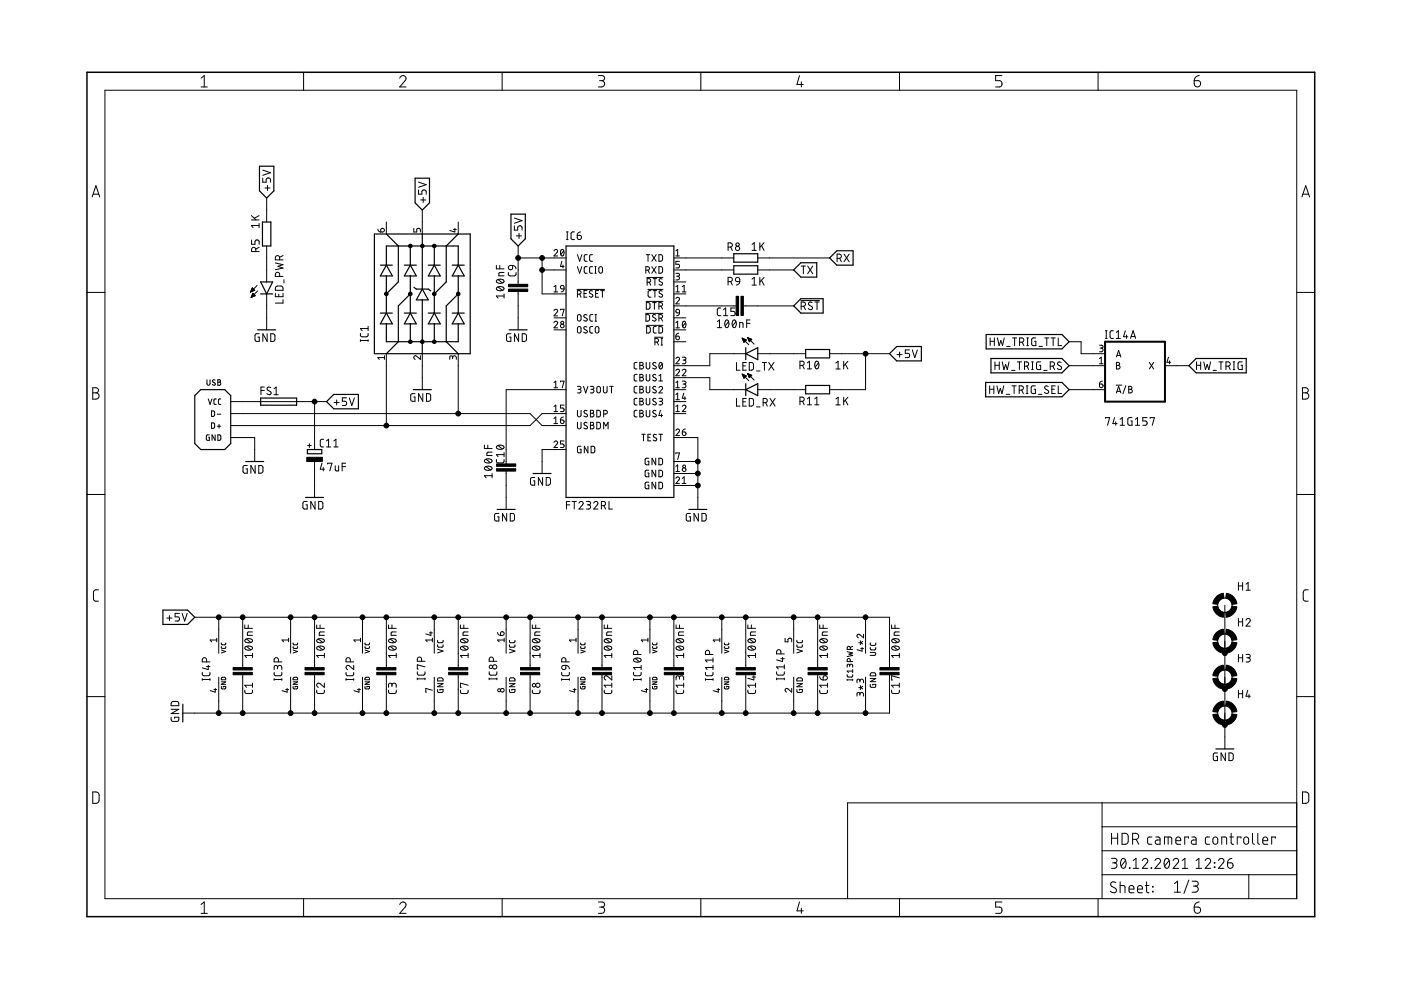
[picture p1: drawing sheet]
<svg xmlns="http://www.w3.org/2000/svg" width="297mm" height="210mm" viewBox="0 0 297 210" stroke-linecap="round" stroke-linejoin="round" font-family="sans-serif">
<g fill="none" stroke="#000" stroke-width=".21">
<path d="M22.2 19.1h252.7v171.4h-252.7zM42.6 16.6l.7-.6v2.4M42.6 18.4h1.4M64.4 15.3v3.8M84.8 16.6a.66 .66 0 0 1 .9-.5 .66 .66 0 0 1 .2 1l-1.1 1.3h1.3M106.5 15.3v3.8M126.9 16h.8a.54 .54 0 0 1 .5 .6 .54 .54 0 0 1-.5 .5h-.6M127.5 17.1a.67 .67 0 0 1 .7 .7 .67 .67 0 0 1-.7 .6h-.6M148.6 15.3v3.8M169.5 16l-.5 1.9h1.3M169.9 17.4v1M190.7 15.3v3.8"/>
<path d="M212.4 16h-1.3v1.1h.8a.68 .68 0 0 1 .5 .7 .68 .68 0 0 1-.5 .6h-.8M232.8 15.3v3.8M253.2 17.1h.8a.68 .68 0 0 1 .5 .8 .68 .68 0 0 1-.7 .5 .68 .68 0 0 1-.6-.6zM254.3 16l-.8 .3-.3 .8M55.7 37.7v.9h.7v-.5a.46 .46 0 0 1 .5-.4 .46 .46 0 0 1 .4 .4v.5M55.7 36.1l1.6 .5-1.6 .6M56.2 39.9h1.1M56.7 39.3v1.1M88.7 38.6l1.7 .6-1.7 .5M19.5 41.8l.8-2.4 .8 2.4M19.7 41.2h1.2M53.3 46.6h1.6"/>
<path d="M53.3 45.7l1 .9M53.3 50.9v.9h.8v-.6a.45 .45 0 0 1 .4-.3 .45 .45 0 0 1 .4 .3v.6M54.2 53.3v-.4a.44 .44 0 0 0-.4-.5 .44 .44 0 0 0-.5 .5v.4h1.6M54.9 47.8h-1.6l.4 .5M54.9 47.4v.9M54.9 45.7l-1 .6M54.9 52.4l-.7 .4M56.5 42v5.1M56.5 52.2v7.6M58.4 55.8l1.6 .3-1.1 .4 1.1 .3-1.6 .4M59.3 58.6v-.4a.46 .46 0 0 0-.5-.5 .46 .46 0 0 0-.4 .5v.4h1.6M59.3 55.1v-.5a.46 .46 0 0 0-.5-.4 .46 .46 0 0 0-.4 .4v.5h1.6"/>
<path d="M60 54.2l-.7 .3M60.2 59.3v.7M80.1 48.6l.1 .3 .5 .3M80.8 48.5a.39 .39 0 0 1 .7 .1 .39 .39 0 0 1-.4 .6h-.4zM81.9 47.1v2.5M87.7 48.4v.8h.6v-.5a.4 .4 0 0 1 .4-.3 .4 .4 0 0 1 .4 .3v.5M88.7 40.3v.9h.8v-.6a.46 .46 0 0 1 .4-.3 .46 .46 0 0 1 .5 .3v.6M89.2 42.4h1.1M89.5 44.5v5.1M89.7 41.8v1.1M96.1 48.6h.7M96.4 48.4v.8l-1-.3"/>
<path d="M97.2 47.1v2.5M105.2 56.3v.7h1.7M105.3 59.4a1.06 1.06 0 0 1 1.6 .2 .95 .95 0 0 1-1.7 0zM105.6 59.3l.9 .7M106 56.3v.7M106.9 57.8h-.9l-.2 .2v.5h1.1M107.8 57.8v.5l.3 .2 1.2-.1 .1-.6M107.9 56.4l.8-.1v.5a.46 .46 0 0 1-.7 .3 .46 .46 0 0 1-.1-.7zM108.7 56.3l.6 .3 .1 .4M109.1 47.9v.9h.7v-.5a.46 .46 0 0 1 .4-.4 .46 .46 0 0 1 .5 .4v.5M109.1 46.2l1.6 .6-1.6 .5M109.5 50h1.1"/>
<path d="M109.9 54.7h10.1M109.9 52.2v8.1M110 49.5v1M114.9 57.2h5.1M114.9 54.7v7.6h5.1M117.5 53.2a.38 .38 0 0 1 .5-.3 .38 .38 0 0 1 .1 .6l-.6 .8h.7M119 53l.2-.1a.83 .83 0 0 1 0 1.4 .88 .88 0 0 1-.2-1.3zM119.1 55.4l-.3 1.1h.8M119.4 56.2v.6M119.5 53.2l-.6 .8M120.1 49.2h.4M120.1 50.8h.4"/>
<path d="M120.3 49.2v1.6M121.8 49.2h-.5l-.2 .3v1.1l.2 .2h.5M122.4 49.9h.5a.45 .45 0 0 1 .4 .5 .45 .45 0 0 1-.5 .4 .45 .45 0 0 1-.4-.4zM122.4 54l.5 1.4 .5-1.4M122.4 56.5l.5 1.4 .5-1.4M123.1 49.2l-.6 .3-.1 .4M124.5 54h-.4l-.2 .3v.9l.2 .2h.4M124.5 56.5l-.4 .1-.2 .2v.9l.2 .2h.4M125.6 54h-.4l-.2 .3v.9l.2 .2h.4M125.6 56.5l-.4 .1-.2 .2v.9l.2 .2h.4M126.1 56.5h.3M126.1 57.9h.3"/>
<path d="M126.3 56.5v1.4M127.1 56.6h.5l.1 .9a.39 .39 0 0 1-.4 .4 .39 .39 0 0 1-.3-.4zM136.9 57.3h.4a.38 .38 0 0 0 .4-.4 .38 .38 0 0 0-.4-.4h-.4v1.4M137 54h.8M137.1 58.8h3.4M137.2 59.8h.4a.38 .38 0 0 0 .4-.3 .38 .38 0 0 0-.4-.4h-.4v1.4M137.4 54v1.4M137.4 57.3l.3 .6M137.7 59.8l.3 .7M138.2 54l.9 1.4M138.2 56.5l.9 1.4M138.5 59.1h.7"/>
<path d="M138.9 59.1v1.4M139.1 54l-.9 1.4M139.1 56.5l-.9 1.4M139.7 54h.5l.2 .2 .1 .8-.3 .4h-.5zM139.7 56.5l.5 .1 .2 .2 .1 .7-.3 .4h-.5zM140.4 59.2l-.5-.1-.2 .3 .1 .2 .5 .3a.35 .35 0 0 1 .1 .5 .35 .35 0 0 1-.6 0l-.1-.1M142.9 54.7h12.7M142.9 57.2h12.7M142.9 59.8h2.5M143.3 58h.6l.2 .2-.2 .3-.5 .1M143.3 54.3h.8M143.3 53.2l.4-.3v1.4"/>
<path d="M143.7 58.6a.39 .39 0 0 1 .4 .4 .39 .39 0 0 1-.4 .4h-.4M144.1 55.4h-.8v.6h.5a.4 .4 0 0 1 .3 .4 .4 .4 0 0 1-.3 .4h-.5M154.4 52.4h.4a.44 .44 0 0 0 .5-.5 .44 .44 0 0 0-.5-.4h-.4v1.6M154.4 59.7h.4a.46 .46 0 0 0 .5-.4 .46 .46 0 0 0-.5-.5h-.4v1.6M154.9 52.4l.4 .7M154.9 59.7l.4 .7M156.1 58.9l.3-.1 .3 .1 .1 .8-.8-.1-.1-.4zM156.8 59.7l-.1 .4-.6 .3M159.4 51.8l.5-.3v1.6M159.4 59.2l.5-.4v1.7M159.4 53.1h1M160.7 54.7h15.2"/>
<path d="M160.7 57.2h7.6M161.1 51.5v1.6M161.1 58.8v1.7M161.5 52.1l.5 1M161.5 59.5l.5 1M162 51.5l-.9 1M162 58.8l-.9 1M169.9 56.4h.9M170.3 56.4v1.6M171.2 56.4l1.1 1.6M172.3 56.4l-1.1 1.6M177.5 54.8h.4a.46 .46 0 0 0 .5-.5 .46 .46 0 0 0-.5-.4h-.4v1.6"/>
<path d="M178 54.8l.4 .7M178.9 53.9l1.1 1.6M180 53.9l-1.1 1.6M276 41.8l.8-2.4 .8 2.4M276.2 41.2h1.2M18.4 62h3.8M53.1 61.9h.1M53.1 61.8h.3M53.2 61.7h.5M53.3 63h.1M53.3 61.6h.7M53.3 62.9h.4"/>
<path d="M53.3 61.4h.6M53.4 62.8h.5M53.4 61.3h.4M53.4 61.2h.2M53.4 62.7h.7M53.5 61.1h.1M53.5 62.5h.5M53.5 61l-.4 .9M53.5 61l.5 .6-.9 .3M53.5 62.4h.3M53.6 62.3h.1M53.6 62.2l.5 .5-.9 .4z"/>
<path d="M54.5 60.5l-1.4 1.4M54.6 61.7l-1.4 1.4M55 70.8h-.7l-.2 .2v1l.2 .4h.7v-.9h-.3M56.5 62.3v7.6M56.6 70.8v1.6l-.9-1.6v1.6M57.4 70.8h.6l.3 .2v1.1l-.3 .2-.6 .1zM58.4 62.2v.7h1.6v-.7M58.5 60.8l.3-.2 .9 .1 .3 .2v.7h-1.6zM59.1 62.4v.5M60 63.5v.8h-1.6M76.4 70.7v.5l.4 .2 1.1-.1 .1-.6M76.4 72.2h1.6"/>
<path d="M76.4 72v.4M78 69.2v.9M78 72v.4M78 69.7h-1.6l.4 .4M81.5 75.8h-1.4l.3 .4M81.5 75.4v.8M81.9 75v15.2M89.1 75.4v.8l-.8-.7a.38 .38 0 0 0-.6 .2 .38 .38 0 0 0 .3 .5M89.5 75v7.6M96 75.8a.39 .39 0 0 1 .4-.4 .39 .39 0 0 1 .4 .4v.4M96 76.1l-.1-.5-.3-.2-.2 .2v.6M97.2 75v12.7"/>
<path d="M105.3 61a1.06 1.06 0 0 1 1.6 .2 .95 .95 0 0 1-1.7 0zM105.6 60.8l.9 .8M106.9 62.8h-1.7l.4 .4M106.9 62.3v.9M108.3 70.8h-.7l-.2 .2v1l.2 .4h.7v-.9h-.3M109.9 61.8v8.1M110 70.8v1.6l-.9-1.6v1.6M110.7 70.8h.7l.2 .2v.9l-.2 .4-.7 .1zM117.5 68.4a.38 .38 0 0 1 .5-.3 .38 .38 0 0 1 .1 .6l-.6 .8h.7M117.5 65.9a.38 .38 0 0 1 .5-.3 .38 .38 0 0 1 .1 .6l-.6 .8h.7M117.5 60.8l.3-.3v1.4M117.5 61.9h.7"/>
<path d="M117.5 69.9h2.5M117.5 67.4h2.5M118.8 65.7v-.1h.8l-.4 1.4M118.9 60.6h.6l.1 .7-.7-.1zM119.6 61.3l-.1 .3-.5 .3M122.4 61.4h5.8M122.4 62.4h.4a.38 .38 0 0 0 .4-.4 .38 .38 0 0 0-.4-.4h-.4v1.4M122.5 69.3h.6l.1 .9a.38 .38 0 0 1-.4 .4 .38 .38 0 0 1-.4-.4zM122.5 66.8h.6l.1 .9a.38 .38 0 0 1-.4 .4 .38 .38 0 0 1-.4-.4zM122.9 62.4l.3 .6M123.8 62.2h.5M124.4 69.3a.35 .35 0 0 0-.5 0 .35 .35 0 0 0 0 .5l.5 .2a.32 .32 0 0 1 .1 .5 .32 .32 0 0 1-.5 .1l-.3-.2"/>
<path d="M124.4 66.8a.35 .35 0 0 0-.5-.1 .35 .35 0 0 0 0 .6l.5 .2a.32 .32 0 0 1 .1 .4 .32 .32 0 0 1-.5 .2l-.3-.2M124.4 61.6h-.6v1.4h.6M125.6 61.7l-.4-.1-.3 .3 .6 .5a.35 .35 0 0 1 .1 .6 .35 .35 0 0 1-.5-.1l-.2-.1M125.7 69.2l-.5 .1-.1 .2v.9l.1 .2h.5M125.7 66.7h-.5l-.1 .3v.9l.6 .2M126.2 68.1h.3M126.2 66.7h.3M126.3 62.2h.4M126.3 69.3h.6l.1 .9a.39 .39 0 0 1-.4 .4 .39 .39 0 0 1-.4-.4zM126.3 66.7v1.4M126.9 61.6h-.6v1.4h.6M127.3 61.6h.8"/>
<path d="M127.7 61.6v1.4M135.1 76.8l-.5 .1-.1 .3v.8l.1 .2h.5M135.1 79.4h-.5l-.1 .3v.9l.1 .2h.5M135.7 76.8l.6 .2 .1 .2-.4 .3a.38 .38 0 0 1 .4 .4 .38 .38 0 0 1-.4 .3h-.3zM135.7 79.4l.6 .1 .1 .3-.4 .2a.38 .38 0 0 1 .4 .4 .38 .38 0 0 1-.4 .4h-.3zM135.7 77.5h.3M136.9 66.4h3.6M136.9 66.7h.6l.2 .2v.8l-.2 .4h-.6zM137 63.9h3.5M137 76.8v1.1a.38 .38 0 0 0 .4 .3 .38 .38 0 0 0 .4-.3v-1.1M137 79.4v1a.38 .38 0 0 0 .4 .4 .38 .38 0 0 0 .4-.4v-1M137 64.2h.6l.2 .2v.9l-.2 .2-.6 .1z"/>
<path d="M137 69h3.5M137.1 69.2l.5 .1 .2 .2 .1 .7-.3 .4h-.5zM137.4 61.4h3.1M138 61.6h-.4l-.2 .3v.9l.6 .2M138.4 64.2h.7M138.5 61.6h.7M138.7 64.2v1.4M138.8 71.5h1.7M138.9 72.5h.3a.39 .39 0 0 0 .4-.4 .39 .39 0 0 0-.4-.3h-.3v1.4M138.9 61.6v1.4M139 66.8l-.4-.1-.2 .3v.2l.5 .3a.35 .35 0 0 1 .1 .5 .35 .35 0 0 1-.5 0l-.2-.1M139.1 77l-.4-.2-.3 .4 .6 .5a.35 .35 0 0 1 0 .5 .35 .35 0 0 1-.5-.1l-.1-.1"/>
<path d="M139.1 79.5l-.4-.1-.3 .3 .6 .5a.35 .35 0 0 1 0 .5 .35 .35 0 0 1-.5 0l-.1-.1M139.1 69.2l-.4 .1-.2 .2v.9l.2 .2h.4M139.3 72.5l.3 .7M139.7 64.9h.4a.38 .38 0 0 0 .4-.4 .38 .38 0 0 0-.4-.3h-.4v1.4M139.7 67.5h.4a.38 .38 0 0 0 .4-.4 .38 .38 0 0 0-.4-.4h-.4v1.4M139.7 69.2l.5 .1 .2 .2 .1 .7-.3 .4h-.5zM139.7 79.7l.4-.3v1.4M139.9 76.9h.1a.69 .69 0 0 1 .5 .6 .69 .69 0 0 1-.5 .7l-.3-.4zM140.2 64.9l.3 .7M140.2 67.5l.3 .6M140.2 71.8h.3M140.2 73.2h.3"/>
<path d="M140.3 71.8v1.4M140.4 61.7l-.5-.1-.2 .3 .1 .2 .5 .3a.35 .35 0 0 1 .1 .6 .35 .35 0 0 1-.6-.1l-.1-.1M140.4 77.2l-.6 .7M142.9 69.9h2.5M142.9 67.4h2.5M142.9 62.3h2.5M142.9 64.9h13.2M142.9 72.5h2.5M143.3 63.3a.38 .38 0 0 1 .5-.2 .38 .38 0 0 1 .2 .5l-.7 .8h.8M143.3 71.3h.5a.39 .39 0 0 1 .3 .4 .39 .39 0 0 1-.4 .3 .39 .39 0 0 1-.4-.4zM143.3 76a.38 .38 0 0 1 .5-.2 .38 .38 0 0 1 .2 .5l-.7 .8h.8M143.3 78.6a.38 .38 0 0 1 .5-.3 .38 .38 0 0 1 .2 .6l-.7 .8h.8"/>
<path d="M143.3 69.5h.8M143.3 60.8l.4-.3v1.4M143.3 68.4l.4-.3v1.4M143.3 61.9h.8M143.4 65.7h.6l.1 .6h-.7zM143.9 70.7l-.3 .1-.3 .5M144.1 66.3l-.1 .4-.6 .3M144.7 75.7l.6 .1 .1 .2-.1 .3h-.5M144.7 78.6a.39 .39 0 0 1 .5-.3 .39 .39 0 0 1 .1 .6l-.6 .8h.7M144.7 61.9h.7M144.7 60.8l.4-.3v1.4M144.8 68.2l.3-.1a.76 .76 0 0 1 .3 .7 .76 .76 0 0 1-.5 .7l-.2-.7z"/>
<path d="M145.1 76.3a.39 .39 0 0 1 .3 .4 .39 .39 0 0 1-.3 .4h-.4M145.4 68.4l-.7 .8M152.1 68.2l.4-.4v1.7M152.1 69.5h.9M152.8 65.3h-.5l-.2 .4 .1 1.1 .6 .1M153.4 66.9h.9M153.4 65.7l.5-.4v1.6M153.9 67.9l.2-.1a.97 .97 0 0 1 0 1.7 1.02 1.02 0 0 1-.2-1.6zM154.5 68.2l-.7 .9M155.4 67.9h.1a.8 .8 0 0 1 .7 .5 .8 .8 0 0 1-.2 .8l-.2 .2a.8 .8 0 0 1-.6-.5 .8 .8 0 0 1 .2-.8zM155.9 65.3h-.9v.7h.5a.46 .46 0 0 1 .4 .5 .46 .46 0 0 1-.4 .4h-.5M156 68.2l-.7 .9"/>
<path d="M156.1 76.9v1.6h.8M156.8 69.5v-1.1l.7 .1v1M157.4 79.3l1.3 1.4M157.4 79.3l.8 .4-.5 .5zM157.4 71.7l1.3 1.4M157.4 71.7l.8 .4-.5 .5zM157.4 79.4h.2M157.4 71.8h.2M157.4 79.5h.4M157.4 71.9h.5M157.5 79.7h.6M157.5 77.6h.6"/>
<path d="M157.5 72.1h.7M157.5 72.2h.7M157.5 79.8h.7M157.6 79.9h.5M157.6 64.9h10.7M157.6 72.3h.4M157.6 72.4h.3M157.7 72.5h.1M158.1 75h-7.6v2.5h-7.6M158.2 76.9h-.7v1.6h.7M158.3 68.6h.7M158.5 79.2l1.4 1.4"/>
<path d="M158.5 79.2l.9 .4-.5 .5zM158.5 71.6l1.4 1.4M158.5 71.6l.9 .3-.5 .6zM158.5 79.3h.2M158.5 71.7h.2M158.6 79.4h.4M158.6 71.8h.4M158.6 79.5h.7M158.6 71.9h.7M158.7 79.7h.6M158.7 72.1h.6M158.7 72.2h.5"/>
<path d="M158.7 79.8h.5M158.8 79.9h.3M158.8 72.3h.2M158.9 76.9h.6l.2 .2 .1 .9-.3 .4-.6 .1zM158.9 72.4h.1M159 67.8h-.7v1.7M159.4 60.5h1M160.4 78.7h.7M160.7 75h10.1M161.6 76.9h.9M162.1 76.9v1.6M163 76.9l1.1 1.6"/>
<path d="M164.1 76.9l-1.1 1.6M169.6 77.5h.5a.44 .44 0 0 0 .4-.5 .44 .44 0 0 0-.4-.4h-.5v1.6M169.8 63.7h4M169.9 64.9h.4a.46 .46 0 0 0 .5-.4 .46 .46 0 0 0-.5-.5h-.4v1.7M170.2 77.5l.3 .7M170.4 64.9l.4 .8M171.2 78.2h.9M171.2 76.9l.4-.3v1.6M172.2 64.2l-.6-.1-.2 .3 .1 .2 .6 .4a.38 .38 0 0 1 .1 .5 .38 .38 0 0 1-.5 .1l-.3-.2M172.8 64h.9M172.9 76.7l.3-.1a.97 .97 0 0 1 0 1.6 1.03 1.03 0 0 1-.3-1.5zM173.2 64v1.7"/>
<path d="M173.5 76.9l-.7 1M175.9 75h12.7M177.2 77l.5-.4v1.6M177.2 78.2h.9M178.9 76.6v1.6M179.2 77.2l.6 1M179.8 76.6l-.9 1M183.5 75v7.6h-7.6M190.2 75.2h1.1M190.7 74.6v1.1M192.8 74.2h-.9v.7h.6a.46 .46 0 0 1 .4 .5 .46 .46 0 0 1-.4 .4h-.6M193.4 74.2l.6 1.6 .5-1.6"/>
<path d="M209.9 71.6v1.7M209.9 72.4h.9M210.8 71.6v1.7M210.9 76.7v1.7M210.9 77.4h1M211.5 71.6l.3 1.7 .4-1.1 .4 1.1 .3-1.7M211.9 76.7v1.7M212.5 76.7l.4 1.7 .3-1.1 .4 1.1 .3-1.7M213.4 73.4h.8M214.5 78.5h.7M214.7 71.6h.9M215.1 71.6v1.7"/>
<path d="M215.7 76.7h.9M216.1 76.7v1.7M216.2 72.6h.4a.46 .46 0 0 0 .5-.5 .46 .46 0 0 0-.5-.5h-.4v1.7M216.7 72.6l.4 .7M217.2 77.6h.5a.46 .46 0 0 0 .4-.4 .46 .46 0 0 0-.4-.5h-.5v1.7M217.7 71.6h.4M217.7 73.3h.4M217.7 77.6l.4 .8M217.9 71.6v1.7M218.7 76.7h.4M218.7 78.4h.4M218.9 76.7v1.7"/>
<path d="M219.6 71.6l-.7 .1-.1 .2-.1 1 .2 .4h.7v-.9h-.2M220.3 73.4h.7M220.6 76.7l-.6 .1-.2 .2v1l.2 .3 .6 .1v-1h-.2M221.3 78.5h.7M221.5 71.6h.9M221.9 71.6v1.7M222.7 77.6h.4a.46 .46 0 0 0 .5-.4 .46 .46 0 0 0-.5-.5h-.4v1.7M222.8 71.6h1M223.2 77.6l.4 .8M223.3 71.6v1.7M224.4 71.6v1.7h.7M225 76.9l-.5-.1-.3 .3 .1 .2 .6 .4a.4 .4 0 0 1 .1 .6 .4 .4 0 0 1-.7 0l-.1-.2"/>
<path d="M226.7 72.5h2.5v2.5h5.1M226.7 77.5h7.6M233.1 73.2h.6l.2 .2-.2 .4h-.4M233.1 77.1h.8M233.1 76l.4-.3v1.4M233.5 73.8a.39 .39 0 0 1 .4 .4 .39 .39 0 0 1-.4 .4h-.4M234.4 71.8h.3M234.4 70.1h.3M234.5 70.1v1.7M236.1 70.1h-.5l-.2 .4v1l.2 .2 .5 .1M236.7 71.8h.9M236.7 70.5l.4-.4v1.7"/>
<path d="M236.7 76.8l.6 .2 .1 .2-.3 .3a.38 .38 0 0 1 .4 .4 .38 .38 0 0 1-.4 .3h-.4zM236.7 77.5h.4M236.7 75.7l.5-1.4 .4 1.4M236.8 75.4h.7M238.6 70.1l-.4 1.3h.9M238.8 71v.8M239.7 71.8l.5-1.7 .6 1.7M239.8 71.4h.8M243.7 76.8l.9 1.4M244.6 76.8l-.9 1.4M247 77.5h5.1M247.7 75.7l-.3 1.1h.8"/>
<path d="M248 76.5v.6M253.7 77.4h.9M253.7 76.7v1.7M254.6 76.7v1.7M255.2 76.7l.4 1.7 .3-1.1 .4 1.1 .4-1.7M257.2 78.5h.7M258.4 76.7h.9M258.9 76.7v1.7M259.9 77.6h.5a.46 .46 0 0 0 .4-.4 .46 .46 0 0 0-.4-.5h-.5v1.7M260.5 77.6l.3 .8M261.5 76.7h.3M261.5 78.4h.3"/>
<path d="M261.6 76.7v1.7M263.4 76.7l-.7 .1-.2 .2v1l.2 .3 .7 .1v-1h-.3M274.9 62h3.8M19.7 82.2h.6a.54 .54 0 0 1 .6 .6 .54 .54 0 0 1-.6 .5 .67 .67 0 0 1 .7 .7 .67 .67 0 0 1-.7 .6h-.6zM19.7 83.3h.6M43.9 80.5v1l.2 .2 .4-.2v-1M44.2 84.6l.3 1.1 .4-1.1M44.4 92.2l-.6 .1v.9l.1 .1 .5 .1v-.7h-.2M44.9 87.1h.4l.2 .2v.8l-.2 .2h-.4zM44.9 89.7h.4l.2 .2v.7l-.2 .2h-.4zM45.6 80.6l-.4-.1-.2 .3 .5 .4a.29 .29 0 0 1 .1 .4 .29 .29 0 0 1-.5 0l-.1-.1M45.6 92.2v1.2l-.6-1.2v1.2"/>
<path d="M45.9 84.6h-.4l-.1 .2v.9h.5M46.1 87.8h.7M46.1 90.4h.7M46.2 92.2h.4l.2 .2v.8l-.2 .1-.4 .1zM46.2 80.5l.5 .1v.3l-.2 .1 .3 .3-.1 .3-.5 .1zM46.2 81h.3M46.4 90v.8M46.8 84.6h-.4l-.1 .2 .1 .9h.4M48.9 85.2h20.3M48.9 87.7h63.5l2.5 2.5h5.1M48.9 92.8h5.1v5.1M52.4 98.7h-.6l-.2 .2v1.3l.8 .1v-.9h-.2"/>
<path d="M54.1 98.7v1.6l-.9-1.6v1.6M54.9 98.7h.6l.2 .3v1l-.2 .3h-.6zM55.3 82.8h.7M56 82.1h-.7v1.6M57.4 82.2l-.5-.1-.3 .3 .1 .3 .8 .5a.47 .47 0 0 1-.4 .5 .47 .47 0 0 1-.5-.2M58.1 82.4l.4-.3v1.6M58.1 83.7h.9M65.2 94.5h.8M65.6 94.1v.8M66.7 85.2v10.1M66.7 97.9v7.6M68.3 98.2l-.4 1.3h.9"/>
<path d="M68.5 99.1v.7M68.6 93.1l-.5 .1-.2 .3v1l.2 .2 .5 .1M69.2 94.8h.9M69.2 93.5l.5-.4v1.7M69.5 98.4v-.2h.9l-.5 1.6M70.8 94.8h.9M70.8 93.5l.4-.4v1.7M70.8 85.3h1.1M71.1 98.8v.9l.2 .1h.5v-1M71.4 84.8v1.1M72.5 98.9h.8M73.3 98.2h-.8v1.6"/>
<path d="M73.5 84.3h-.9v.8h.5a.46 .46 0 0 1 .4 .4 .46 .46 0 0 1-.4 .5h-.5M74.1 84.3l.5 1.7 .5-1.7M88 83.5h-.7l-.2 .2 .1 1.3 .8 .1v-.9h-.3M89.6 83.5v1.6l-.8-1.6v1.6M90.4 83.5h.6l.3 .2v1.1l-.3 .2-.6 .1zM102.7 94.4v.7h1.6M102.8 99a1.02 1.02 0 0 1 1.5 .3 .97 .97 0 0 1-1.6 0zM102.8 97.5a1.02 1.02 0 0 1 1.5 .2 .97 .97 0 0 1-1.6 0zM103.1 98.9l.9 .8M103.1 97.4l.9 .7M103.4 94.4v.7M104.3 95.9h-.9l-.2 .2v.5h1.1"/>
<path d="M105.2 97.4l.1 .5 .3 .2h1l.2-.2 .1-.5M105.3 94.6a1.01 1.01 0 0 1 1.6 .2 .97 .97 0 0 1-1.7 0zM105.6 94.5l.9 .7M106.9 95.9v.9M106.9 96.4h-1.7l.4 .4M107.3 99.9v8.1M117.5 93.8a.38 .38 0 0 1 .5-.3 .38 .38 0 0 1 .1 .6l-.6 .8h.7M117.5 89.8h.7M117.5 81.1l.3-.3v1.4M117.5 86.2l.3-.3v1.4M117.5 88.7l.3-.3v1.4M117.5 82.2h.7"/>
<path d="M117.5 87.3h.7M118.8 89h.5a.39 .39 0 0 1 .3 .5 .39 .39 0 0 1-.4 .3 .39 .39 0 0 1-.4-.4zM118.8 81v-.2h.8l-.4 1.4M119.4 88.4l-.5 .3-.1 .3M119.6 85.9h-.8v.6h.5a.39 .39 0 0 1 .3 .4 .39 .39 0 0 1-.3 .4h-.5M119.6 93.5h-.8v.6h.5a.39 .39 0 0 1 .3 .4 .39 .39 0 0 1-.3 .4h-.5M120 82.6h-12.7v15.8M120 87.7h-5.1l-2.5 2.5h-63.5M120 95.3h-5.1v5.1M122.4 81.9l.6 .1 .2 .2-.2 .3h-.4M122.4 87v1a.38 .38 0 0 0 .4 .4 .38 .38 0 0 0 .4-.4v-1M122.4 89.5v1.1a.38 .38 0 0 0 .4 .3 .38 .38 0 0 0 .4-.3v-1.1"/>
<path d="M122.8 82.5a.38 .38 0 0 1 .4 .4 .38 .38 0 0 1-.4 .4h-.4M123.2 94.6h-.6l-.2 .2v.9l.2 .3h.6v-.8h-.2M123.7 81.9l.5 1.4 .5-1.4M124.5 87.1a.35 .35 0 0 0-.5 0 .35 .35 0 0 0 0 .5l.4 .2a.35 .35 0 0 1 .1 .5 .35 .35 0 0 1-.6 0l-.1-.1M124.5 89.7a.35 .35 0 0 0-.5-.1 .35 .35 0 0 0 0 .5l.4 .3a.35 .35 0 0 1 .1 .5 .35 .35 0 0 1-.6-.1l-.1-.1M124.7 94.6v1.4l-.8-1.4v1.4M125.2 81.9l.6 .1 .1 .2-.1 .3h-.5M125.2 87l.6 .1v.4l-.2 .1a.38 .38 0 0 1 .3 .4 .38 .38 0 0 1-.3 .4h-.4zM125.2 89.5l.6 .2v.3l-.2 .2a.38 .38 0 0 1 .3 .4 .38 .38 0 0 1-.3 .3h-.4zM125.2 90.2h.4M125.2 87.6h.4M125.3 94.6l.6 .1 .2 .2v.9l-.2 .2h-.6z"/>
<path d="M125.5 82.5a.38 .38 0 0 1 .4 .4 .38 .38 0 0 1-.4 .4h-.3M126.5 87h.6l.2 .2v1l-.2 .2h-.6zM126.5 89.5l.6 .1 .2 .2v.9l-.2 .2h-.6zM126.6 82l.3-.1 .3 .1 .1 .9a.38 .38 0 0 1-.4 .4 .38 .38 0 0 1-.4-.4zM127.9 81.9v1a.39 .39 0 0 0 .4 .4 .39 .39 0 0 0 .4-.4v-1M128 87.8h.4a.39 .39 0 0 0 .4-.4 .39 .39 0 0 0-.4-.4h-.4v1.4M128 90.9v-1.4l.5 .8 .4-.8v1.4M129.3 81.9h.7M129.6 81.9v1.4M135.1 81.9h-.5l-.1 .3v.9l.1 .2h.5M135.1 84.5h-.5l-.1 .3v.9l.1 .1 .5 .1M135.1 87h-.5l-.1 .3v.9l.1 .2h.5"/>
<path d="M135.7 81.9l.6 .1 .1 .3-.4 .2a.38 .38 0 0 1 .4 .4 .38 .38 0 0 1-.4 .4h-.3zM135.7 84.5l.6 .1 .1 .2-.4 .3a.38 .38 0 0 1 .4 .4 .38 .38 0 0 1-.4 .4h-.3zM135.7 87l.6 .1 .1 .3-.4 .2a.38 .38 0 0 1 .4 .4 .38 .38 0 0 1-.4 .4h-.3zM135.7 85.1h.3M135.7 82.5h.3M135.7 87.6h.3M135.7 80h.3M136.1 92.1h.7M136.4 92.1v1.4M137 81.9v1a.38 .38 0 0 0 .4 .4 .38 .38 0 0 0 .4-.4v-1M137 84.5v1a.38 .38 0 0 0 .4 .4 .38 .38 0 0 0 .4-.4v-1M137 87v1a.38 .38 0 0 0 .4 .4 .38 .38 0 0 0 .4-.4v-1"/>
<path d="M137.4 92.7h.4M137.6 97.2h-.6l-.2 .1v.9l.2 .3 .6 .1v-.8h-.3M137.6 99.7h-.6l-.2 .2v.9l.2 .3h.6v-.8h-.3M138 92.1h-.6v1.4h.6M139 97.2v1.4l-.8-1.4v1.4M139 99.7v1.4l-.8-1.4v1.4M139.1 82l-.5-.1-.2 .3 .6 .5a.35 .35 0 0 1 0 .6 .35 .35 0 0 1-.5-.1l-.1-.1M139.1 84.6l-.5-.1-.2 .3 .6 .5a.35 .35 0 0 1 0 .5 .35 .35 0 0 1-.5 0l-.1-.1M139.1 87.1l-.5-.1-.2 .3 .6 .5a.35 .35 0 0 1 0 .5 .35 .35 0 0 1-.5 0l-.1-.1M139.2 92.2l-.5-.1-.2 .3 .2 .3 .4 .2a.35 .35 0 0 1 0 .5 .35 .35 0 0 1-.5 0l-.1-.1M139.7 97.2h.5l.2 .2 .1 .8-.3 .3-.5 .1zM139.7 82.2a.38 .38 0 0 1 .5-.2 .38 .38 0 0 1 .2 .5l-.7 .8h.8"/>
<path d="M139.7 84.5h.6l.2 .2-.2 .3-.5 .1M139.7 99.7h.5l.2 .2 .1 .8-.3 .4h-.5zM139.7 80.8h.8M139.7 92.1h.8M140 87l-.3 1.1h.8M140.1 85.1a.38 .38 0 0 1 .4 .4 .38 .38 0 0 1-.4 .4h-.4M140.1 92.1v1.4M140.3 87.8v.6M142.9 85.2h2.5M142.9 82.6h2.5M142.9 80.1h7.6v2.5h7.6M142.9 87.7h2.5"/>
<path d="M142.9 97.9h5.1M142.9 92.8h5.1v15.2M143.3 91.3a.38 .38 0 0 1 .5-.3 .38 .38 0 0 1 .2 .6l-.7 .8h.8M143.3 82.2h.8M143.3 87.3h.8M143.3 96.2v-.2h.8l-.4 1.4M143.3 81.1l.4-.3v1.4M143.3 83.7l.4-.3v1.4M143.3 86.2l.4-.3v1.4M143.3 98.9l.4-.3v1.4M143.3 84.8h.8M143.3 100h.8"/>
<path d="M144.7 80.8h.6l.1 .2-.1 .4h-.5M144.7 86.2a.39 .39 0 0 1 .5-.3 .39 .39 0 0 1 .1 .6l-.6 .8h.7M144.7 91.6h.4a.39 .39 0 0 1 .3 .4 .39 .39 0 0 1-.4 .4 .39 .39 0 0 1-.3-.4zM145 83.4l-.3 1h.7M145.1 81.4a.39 .39 0 0 1 .3 .4 .39 .39 0 0 1-.3 .4h-.4M145.2 84.1v.7M145.3 91l-.4 .1-.2 .5M156.1 84.5v1.6h.8M157.5 85.2h.6M157.6 80h.3M157.7 80.1h.1M158.2 84.5h-.7v1.6h.7"/>
<path d="M158.8 80h.1M158.9 84.5h.6l.2 .3 .1 .8-.3 .5h-.6zM160.4 86.3h.7M160.7 82.6h10.1M161.8 85.4h.4a.46 .46 0 0 0 .5-.5 .46 .46 0 0 0-.5-.4h-.4v1.6M162.3 85.4l.4 .7M163.3 84.5l1 1.6M164.3 84.5l-1 1.6M169.6 85.1h.5a.44 .44 0 0 0 .4-.5 .44 .44 0 0 0-.4-.4h-.5v1.6M170.2 85.1l.3 .7M171.2 84.6l.4-.4v1.6M171.2 85.8h.9"/>
<path d="M172.7 85.8h.9M172.7 84.6l.5-.4v1.6M177.2 84.6l.5-.4v1.7M177.2 85.9h.9M178.9 84.2v1.7M179.2 84.9l.6 1M179.8 84.2l-.9 1M209.8 82.5h.9M209.8 81.8v1.6M210.7 81.8v1.6M211.4 81.8l.3 1.6 .4-1 .3 1 .4-1.6M213.3 83.6h.8"/>
<path d="M214.6 81.8h.9M215 81.8v1.6M216.1 82.7h.4a.46 .46 0 0 0 .5-.4 .46 .46 0 0 0-.5-.5h-.4v1.6M216.6 82.7l.4 .7M217.6 81.8h.4M217.6 83.4h.4M217.8 81.8v1.6M219.5 81.8h-.7l-.1 .2-.1 1.1 .2 .3h.7v-.9h-.2M220.2 83.6h.7M222.2 81.9h-.1a.38 .38 0 0 0-.6 .1 .38 .38 0 0 0 .2 .5l.5 .3a.41 .41 0 0 1 0 .6 .41 .41 0 0 1-.6-.1l-.2-.1M223 82.5h.5M223.7 81.8h-.7v1.6h.7"/>
<path d="M224.4 81.8v1.6h.7M226.7 82.6h7.6M233.1 81.4h.5a.39 .39 0 0 1 .3 .5 .39 .39 0 0 1-.4 .3 .39 .39 0 0 1-.4-.4zM233.7 80.8l-.3 .1-.3 .5M234.4 88.7v-.2h.9l-.5 1.7M236.3 88.5l-.4 1.3h.9M236.6 89.5v.7M236.6 81.7h1.2M236.7 83.3l.5-1.4 .4 1.4M236.8 83h.7M237.5 88.9l.5-.4v1.7M237.5 90.2h.9"/>
<path d="M238.7 81.8l-.6 1.7M239.3 81.9l.6 .1v.4l-.2 .1a.38 .38 0 0 1 .4 .4 .38 .38 0 0 1-.4 .4h-.4zM239.3 82.5h.4M240 88.5l-.7 .1-.2 .2v1l.2 .3 .7 .1v-.9h-.2M240.7 90.2h.9M240.7 88.9l.5-.4v1.7M243.2 88.5h-.9v.8h.5a.46 .46 0 0 1 .4 .4 .46 .46 0 0 1-.4 .5h-.5M243.9 88.7v-.2h.9l-.5 1.7M276.2 82.2h.6a.54 .54 0 0 1 .6 .6 .54 .54 0 0 1-.6 .5 .67 .67 0 0 1 .7 .7 .67 .67 0 0 1-.7 .6h-.6zM276.2 83.3h.6M18.4 104.8h3.8M65.1 106.3h-.6l-.2 .2-.1 1.1 .3 .3h.6v-.9h-.2"/>
<path d="M66.8 106.3v1.6l-.9-1.6v1.6M67.6 106.3h.6l.2 .3v1.1l-.2 .2h-.6zM104.3 100.9h-1.6l.4 .4M104.3 100.4v.9M105.8 108.9h-.7l-.2 .2v1l.2 .3 .7 .1v-.9h-.3M107.4 108.9v1.6l-.9-1.6v1.6M108.2 108.9h.6l.3 .2v.9l-.3 .4-.6 .1zM113.4 101.2l-.7 .1-.2 .2v1l.2 .3 .7 .1v-.9h-.3M115 101.2v1.7l-.8-1.7v1.7M115.8 101.2l.6 .1 .3 .2v.9l-.3 .4-.6 .1zM120.1 107h.7M120.8 106.3h-.7v1.6"/>
<path d="M121.3 106.3h.9M121.8 106.3v1.6M122.7 106.7a.44 .44 0 0 1 .7-.4 .44 .44 0 0 1 .1 .7l-.8 .9h1M124.3 106.3h.6a.36 .36 0 0 1 .3 .4 .36 .36 0 0 1-.3 .3h-.4M124.8 107a.44 .44 0 0 1 .4 .5 .44 .44 0 0 1-.4 .4h-.5M125.9 106.7a.44 .44 0 0 1 .6-.4 .44 .44 0 0 1 .1 .7l-.7 .9h.9M127.5 107.2h.5a.44 .44 0 0 0 .4-.4 .44 .44 0 0 0-.4-.5h-.5v1.6M128 107.2l.4 .7M129.1 106.3v1.6h.7M137.6 102.2l-.6 .1-.2 .1v.9l.2 .3h.6v-.8h-.3M139 102.2v1.4l-.8-1.4v1.4M139.7 102.2l.5 .1 .2 .2 .1 .8-.3 .3h-.5z"/>
<path d="M142.9 100.4h5.1M142.9 102.9h5.1M143.3 101.4a.38 .38 0 0 1 .5-.2 .38 .38 0 0 1 .2 .5l-.7 .8h.8M144.7 101.4l.4-.3v1.4M144.7 102.5h.7M146.4 108.9h-.7l-.2 .2v1l.2 .3 .7 .1v-.9h-.3M148.1 108.9v1.6l-.9-1.6v1.6M148.8 108.9h.7l.2 .2v.9l-.2 .4-.7 .1zM274.9 104.8h3.8M20.9 125.1h-.8l-.3 .5v1.5l.4 .3 .7 .1M35.4 131h1.1M35.9 130.5v1.1"/>
<path d="M38 130h-.9v.8h.6a.45 .45 0 0 1 .3 .4 .45 .45 0 0 1-.3 .5h-.6M38.6 130l.6 1.7 .5-1.7M41.3 130.9h147.3v10.6M46 135.7h-1.4l.3 .4M46 135.3v.8M46.4 130.9v7.6M46.9 137.1v.3l.2 .1h.7l.1-.4M46.9 136.3v.3l.2 .1h.7l.1-.4M46.9 137.8l1 .3-1 .4M51.5 130.9v10.6M51.9 132.5v.7h1.6M52 137.2a1.02 1.02 0 0 1 1.5 .2 .97 .97 0 0 1-1.6 0z"/>
<path d="M52 135.6a1.02 1.02 0 0 1 1.5 .2 .97 .97 0 0 1-1.6 0zM52.3 137.1l.9 .7M52.3 135.5l.9 .7M52.6 132.5v.7M53.5 134h-.9l-.1 .2v.5h1M53.5 139h-1.6l.4 .4M53.5 138.5v.9M61.2 135.7h-1.4l.3 .4M61.2 135.3v.8M61.6 130.9v7.6M62.1 137.1l.3 .4h.6l.1-.4M62.1 136.3l.3 .4h.6l.1-.4"/>
<path d="M62.1 137.8l1 .3-1 .4M66.7 130.9v10.6M67.1 132.5v.7h1.7M67.2 137.2a1.02 1.02 0 0 1 1.6 .2 .97 .97 0 0 1-1.7 0zM67.2 135.6a1.02 1.02 0 0 1 1.6 .2 .97 .97 0 0 1-1.7 0zM67.5 137.1l.9 .7M67.5 135.5l.9 .7M67.9 132.5v.7M68.8 134h-1l-.1 .2v.5h1.1M68.8 139h-1.7l.4 .4M68.8 138.5v.9M76.4 135.3v.8"/>
<path d="M76.4 135.7h-1.4l.3 .4M76.9 130.9v7.6M77.4 137.1l.2 .4h.6l.1-.4M77.4 136.3l.2 .4h.6l.1-.4M77.4 137.8l.9 .3-.9 .4M81.9 130.9v10.6M82.4 132.5v.7h1.6M82.5 137.2a1.02 1.02 0 0 1 1.5 .2 .97 .97 0 0 1-1.6 0zM82.5 135.6a1.02 1.02 0 0 1 1.5 .2 .97 .97 0 0 1-1.6 0zM82.7 137.1l1 .7M82.7 135.5l1 .7M83.1 132.5v.7"/>
<path d="M84 134h-.9l-.2 .2v.5h1.1M84 139h-1.6l.3 .4M84 138.5v.9M91 134.2h.7M91.4 133.9v.8l-1.1-.3M91.7 135.7h-1.4l.3 .4M91.7 135.3v.8M92.1 130.9v7.6M92.8 136.7v.4l.2 .1h.9v-.5M92.8 135.8v.3l.2 .2 .9-.1v-.4M92.8 137.6l1.1 .4-1.1 .4M97.2 130.9v10.6"/>
<path d="M97.6 132.5v.7h1.7M97.7 137.2a1.02 1.02 0 0 1 1.6 .2 .97 .97 0 0 1-1.7 0zM97.7 135.6a1.02 1.02 0 0 1 1.6 .2 .97 .97 0 0 1-1.7 0zM98 137.1l.9 .7M98 135.5l.9 .7M98.3 132.5v.7M99.3 134h-1l-.1 .2v.5h1.1M99.3 139h-1.7l.4 .4M99.3 138.5v.9M105.5 134.1l.1 .4 .5 .2M106.2 134a.4 .4 0 0 1 .7 .2 .4 .4 0 0 1-.4 .5h-.4zM106.9 135.7h-1.4l.3 .4"/>
<path d="M106.9 135.3v.8M107.3 130.9v7.6M108 136.7v.4l.3 .1h.8l.1-.5M108 135.8v.3l.3 .2 .8-.1 .1-.4M108 137.6l1.2 .4-1.2 .4M112.4 130.9v10.6M112.9 132.5v.7h1.6M113 137.2a1.03 1.03 0 0 1 1.5 .2 .97 .97 0 0 1-1.6 0zM113 135.6a1.03 1.03 0 0 1 1.5 .2 .97 .97 0 0 1-1.6 0zM113.2 137.1l.9 .7M113.2 135.5l.9 .7M113.6 132.5v.7"/>
<path d="M114.5 134h-1l-.1 .2v.5h1.1M114.5 139h-1.6l.3 .4M114.5 138.5v.9M122.1 135.7h-1.4l.4 .4M122.1 135.3v.8M122.6 130.9v7.6M123.1 137.1v.3l.2 .1h.6l.1-.4M123.1 136.3v.3l.2 .1h.6l.1-.4M123.1 137.8l.9 .3-.9 .4M127.6 130.9v10.6M128.1 132.5v.7h1.6M128.2 137.2a1 1 0 0 1 1.5 .2 .95 .95 0 0 1-1.6 0z"/>
<path d="M128.2 135.6a1 1 0 0 1 1.5 .2 .95 .95 0 0 1-1.6 0zM128.5 137.1l.8 .7M128.5 135.5l.8 .7M128.8 132.5v.7M129.7 134h-.9l-.2 .2v.5h1.1M129.7 139h-1.6l.4 .4M129.7 138.5v.9M134.4 139.7a1 1 0 0 1 1.5 .3 .95 .95 0 0 1-1.6 0zM134.7 139.6l.9 .7M135.2 138.8v-.5a.44 .44 0 0 0-.4-.4 .44 .44 0 0 0-.5 .4v.5h1.6M137.4 135.7h-1.4l.3 .4M137.4 135.3v.8"/>
<path d="M137.8 130.9v7.6M138.3 137.1l.1 .3 .2 .1h.6l.1-.4M138.3 136.3l.1 .3 .2 .1h.6l.1-.4M138.3 137.8l1 .3-1 .4M142.9 130.9v10.6M143.3 132.5v.7h1.6M143.4 137.2a1 1 0 0 1 1.5 .2 .95 .95 0 0 1-1.6 0zM143.4 135.6a1 1 0 0 1 1.5 .2 .95 .95 0 0 1-1.6 0zM143.7 137.1l.9 .7M143.7 135.5l.9 .7M144.1 132.5v.7M144.9 134h-.9l-.1 .2v.5h1"/>
<path d="M144.9 139h-1.6l.4 .4M144.9 138.5v.9M150.5 138.8v-.5a.44 .44 0 0 0-.5-.4 .44 .44 0 0 0-.4 .4v.5h1.6M151.2 139.5v.9M151.2 140h-1.6l.3 .4M152.6 135.7h-1.4l.3 .4M152.6 135.3v.8M153 130.9v7.6M153.6 137.1v.3l.2 .1h.6l.1-.4M153.6 136.3v.3l.2 .1h.6l.1-.4M153.6 137.8l.9 .3-.9 .4M158.1 130.9v10.6"/>
<path d="M158.6 132.5v.7h1.6M158.7 137.2a1 1 0 0 1 1.5 .2 .97 .97 0 0 1-1.6 0zM158.7 135.6a1 1 0 0 1 1.5 .2 .97 .97 0 0 1-1.6 0zM158.9 137.1l.9 .7M158.9 135.5l.9 .7M159.3 132.5v.7M160.2 134h-1l-.1 .2v.5h1.1M160.2 139h-1.6l.3 .4M160.2 138.5v.9M165.6 138.6v-.4a.46 .46 0 0 0-.5-.5 .46 .46 0 0 0-.4 .5v.4h1.6M165.6 139.7h.7M165.9 139.4v.9l-1.2-.4"/>
<path d="M166.5 135.3v.8h.6v-.5a.4 .4 0 0 1 .4-.3 .4 .4 0 0 1 .4 .3v.5M168.3 130.9v7.6M169 136.7v.4l.2 .1h.9v-.5M169 135.8v.3l.2 .2 .9-.1v-.4M169 137.6l1.1 .4-1.1 .4M173.4 130.9v10.6M173.8 132.5v.7h1.6M173.9 137.2a1.02 1.02 0 0 1 1.5 .2 .97 .97 0 0 1-1.6 0zM173.9 135.6a1.02 1.02 0 0 1 1.5 .2 .97 .97 0 0 1-1.6 0zM174.2 137.1l.9 .7M174.2 135.5l.9 .7M174.5 132.5v.7"/>
<path d="M175.4 134h-.9l-.2 .2v.5h1.1M175.4 139h-1.6l.4 .4M175.4 138.5v.9M179.6 138.2l1.2 .2-.8 .3 .8 .3-1.2 .2M180.3 137.7l-.2-.6h-.4l-.1 .6h1.2M180.8 137l-.5 .3M182.1 136.3h.4M182.4 135.8l.1 .5M182.5 137.5h.6M182.5 136.3l.4 .2M182.5 136.3l-.1 .4M182.8 137.3v.8l-1.1-.3"/>
<path d="M182.9 136l-.4 .3M183.1 134.5v.7l-.8-.6a.38 .38 0 0 0-.6 .1 .38 .38 0 0 0 .3 .5M183.5 130.9v7.6M184.5 138.3h1l.2 .3-.2 .3-1 .1M184.5 137.3l.1 .3 .2 .2h.7l.2-.5M184.5 136.3l.1 .4 .2 .1h.7l.2-.5M189 132.5v.7h1.7M189.1 137.2a1.02 1.02 0 0 1 1.6 .2 .97 .97 0 0 1-1.7 0zM189.1 135.6a1.02 1.02 0 0 1 1.6 .2 .97 .97 0 0 1-1.7 0zM189.4 137.1l.9 .7M189.4 135.5l.9 .7M189.8 132.5v.7"/>
<path d="M190.7 134h-1l-.1 .2v.5h1.1M190.7 139h-1.7l.4 .4M190.7 138.5v.9M259.7 128.3v30.5M262.6 123.5v1.6M262.6 131.1v1.7M262.6 138.7v1.7M262.6 124.2h.9M262.6 131.8h.9M262.6 139.5h.9M263.5 123.5v1.6M263.5 131.1v1.7"/>
<path d="M263.5 138.7v1.7M264.2 131.5a.44 .44 0 0 1 .6-.4 .44 .44 0 0 1 .1 .7l-.7 1h.9M264.2 138.7h.5a.36 .36 0 0 1 .4 .4 .36 .36 0 0 1-.4 .4h-.3M264.2 123.9l.4-.4v1.6M264.2 125.1h.9M264.6 139.5a.44 .44 0 0 1 .5 .4 .44 .44 0 0 1-.5 .5h-.4M277.4 125.1h-.8l-.3 .5 .1 1.7 .3 .1 .7 .1M18.4 147.7h3.8M36.3 152.1v.5l.2 .3 1 .1 .4-.3v-.6h-.9v.2M36.3 150.4h1.6l-1.6 .9h1.6M36.4 148.8h1.2l.3 .2v.6h-1.6zM42.9 142.6l.1 .6 .2 .1h1.1l.2-.3v-.4"/>
<path d="M42.9 144.1h1.6M42.9 143.9v.4M43.8 140.3v-.4a.46 .46 0 0 0-.5-.5 .46 .46 0 0 0-.4 .5v.4h1.6M43.8 141.3h.7M44.2 141.1v.9l-1.3-.4M44.5 143.9v.4M45.3 146.2h.7M45.6 146v.7l-1-.3M46.4 143.6v7.6M46.9 145.5l.1 .5h.8l.1-.5h-.6v.2M46.9 144.6h1l-1 .5h1M47 143.7l.7-.1 .2 .5h-1z"/>
<path d="M51.5 143.1v8.1M51.9 146.3v.5l.4 .2h1l.2-.2v-.5M53.5 144.8v.9M53.5 145.3h-1.6l.4 .4M58.1 142.6l.1 .6 .3 .1h1l.2-.3 .1-.4M58.1 144.1h1.7M58.1 143.9v.4M58.8 141.5a.46 .46 0 0 1 .5-.4 .46 .46 0 0 1 .5 .4v.5M58.8 141.8v-.4a.36 .36 0 0 0-.3-.3 .36 .36 0 0 0-.4 .3v.6M59 140.3v-.4a.46 .46 0 0 0-.4-.5 .46 .46 0 0 0-.5 .5v.4h1.7M59.8 143.9v.4M60.6 146.2h.6"/>
<path d="M60.9 146v.7l-1.1-.3M61.6 143.6v7.6M62.1 145.5l.2 .5h.8v-.5h-.5v.2M62.1 144.6h1l-1 .5h1M62.2 143.7l.7-.1 .2 .5h-1zM66.7 143.1v8.1M67.1 146.3l.1 .5 .3 .2h1l.2-.2 .1-.5M68.8 144.8v.9l-.9-.7a.44 .44 0 0 0-.7 .1 .44 .44 0 0 0 .3 .6M73.4 142.6v.4l.3 .3h1.1l.2-.3v-.4M73.4 144.1h1.6M73.4 143.9v.4M74.3 140.3v-.4a.46 .46 0 0 0-.5-.5 .46 .46 0 0 0-.4 .5v.4h1.6"/>
<path d="M75 141.1v.9l-.9-.8a.44 .44 0 0 0-.7 .1 .44 .44 0 0 0 .3 .7M75 143.9v.4M75.8 146.2h.6M76.1 146v.7l-1.1-.3M76.9 143.6v7.6M77.4 145.5v.4l.2 .2 .6-.1 .1-.5h-.5v.2M77.4 144.6h.9l-.9 .5h.9M77.5 143.7l.7-.1 .1 .5h-.9zM81.9 143.1v8.1M82.4 146.3v.5l.3 .2h1.1l.2-.2v-.5M83.1 145.3a.46 .46 0 0 1 .5-.5 .46 .46 0 0 1 .4 .5v.4M83.1 145.6v-.4a.36 .36 0 0 0-.4-.4 .36 .36 0 0 0-.3 .4v.5"/>
<path d="M88.5 142.4v.5l.3 .3 1.1-.1 .2-.2v-.5M88.5 143.9h1.6M88.5 143.8v.3M89.4 140.2v-.4a.46 .46 0 0 0-.5-.5 .46 .46 0 0 0-.4 .5v.4h1.6M90.1 143.8v.3M90.1 141.4l-1.6-.5v.9h.2M91.7 146.3l-1.4-.3v.7h.1M92.1 143.6v7.6M92.8 146.2l.1 .6h.8l.2-.1v-.5h-.6v.2M92.8 144.9h1.1l-1.1 .7h1.1M92.9 143.8h.8l.2 .1v.5h-1.1zM97.2 143.1v8.1"/>
<path d="M97.6 146.3v.5l.4 .2h1l.2-.2 .1-.5M99.3 145.3l-1.7-.5v.9h.2M103.7 142.4v.5l.4 .3 1-.1 .2-.3v-.4M103.7 143.9h1.6M103.7 143.8v.3M104.6 140.2v-.4a.46 .46 0 0 0-.4-.5 .46 .46 0 0 0-.5 .5v.4h1.6M105.3 143.8v.3M107.3 143.6v7.6M108 146.2l.1 .6h.8l.3-.1v-.5h-.7v.2M108 144.9h1.2l-1.2 .7h1.2M108.1 143.8h.9l.2 .1v.5h-1.2zM112.4 143.1v8.1"/>
<path d="M112.9 146.3v.5l.3 .2h1.1l.1-.2 .1-.5M119.1 142.6v.4l.3 .3h1.1l.2-.3v-.4M119.1 144.1h1.6M119.1 143.9v.4M119.2 141.2l.8-.1v.5a.45 .45 0 0 1-.7 .3 .45 .45 0 0 1-.1-.7zM120 141.1l.4 .1 .3 .6M120 140.3v-.4a.44 .44 0 0 0-.5-.5 .44 .44 0 0 0-.4 .5v.4h1.6M120.7 143.9v.4M121.5 146.2h.6M121.8 146v.7l-1.1-.3M122.6 143.6v7.6M123.1 145.5l.1 .5h.8v-.5h-.5v.2"/>
<path d="M123.1 144.6h.9l-.9 .5h.9M123.2 143.7l.7-.1 .1 .5h-.9zM127.6 143.1v8.1M128.1 146.3v.5l.4 .2h1l.2-.2v-.5M129.7 143.3v.9l-.9-.8a.44 .44 0 0 0-.7 .1 .44 .44 0 0 0 .4 .7M129.7 144.8v.9M129.7 145.3h-1.6l.4 .4M134.3 142.6v.4l.4 .3h1l.2-.3v-.4M134.3 144.1h1.6M134.3 143.9v.4M135.9 141.1v.9M135.9 143.9v.4"/>
<path d="M135.9 141.5h-1.6l.4 .5M136.8 146.2h.6M137.1 146v.7l-1.1-.3M137.8 143.6v7.6M138.3 145.5l.2 .5h.8v-.5h-.5v.2M138.3 144.6h1l-1 .5h1M138.4 143.7l.7-.1 .2 .5h-1zM142.9 143.1v8.1M143.3 146.3l.1 .5 .3 .2h1l.2-.2v-.5M144.1 143.7a.44 .44 0 0 1 .4-.4 .44 .44 0 0 1 .4 .4v.5M144.1 144v-.4a.36 .36 0 0 0-.4-.3 .36 .36 0 0 0-.4 .3v.6M144.9 144.8v.9"/>
<path d="M144.9 145.3h-1.6l.4 .4M149.6 142.6v.4l.3 .3h1.1l.2-.3v-.4M149.6 144.1h1.6M149.6 143.9v.4M151.2 141.5h-1.6l.3 .5M151.2 141.1v.9M151.2 143.9v.4M152 146.2h.6M152.3 146v.7l-1.1-.3M153 143.6v7.6M153.6 145.5l.1 .5h.8v-.5h-.5v.2M153.6 144.6h.9l-.9 .5h.9"/>
<path d="M153.6 143.7l.7-.1 .2 .5h-.9zM158.1 143.1v8.1M158.6 146.3v.5l.3 .2h1.1l.2-.2v-.5M159.5 143.6h.7M159.8 143.3v.9l-1.2-.4M160.2 144.8v.9M160.2 145.3h-1.6l.3 .4M164.7 142.4v.5l.3 .3 1.1-.1 .2-.2v-.5M164.7 143.9h1.6M164.7 143.8v.3M166.3 140.9v.9M166.3 143.8v.3"/>
<path d="M166.3 141.4h-1.6l.3 .4M167.9 146v.7l-.8-.6a.39 .39 0 0 0-.6 .1 .39 .39 0 0 0 .3 .5M168.3 143.6v7.6M169 146.2l.1 .6 1-.1v-.5h-.6v.2M169 144.9h1.1l-1.1 .7h1.1M169.1 143.8h.8l.2 .1v.5h-1.1zM173.4 143.1v8.1M173.8 146.3v.5l.4 .2h1l.2-.2v-.5M173.8 143.4l.3 .6 .4 .2M174.6 143.4a.46 .46 0 0 1 .8 .1 .46 .46 0 0 1-.4 .7h-.5zM175.4 144.8v.9M175.4 145.3h-1.6l.4 .4"/>
<path d="M179.6 143l.1 .4 .2 .2 .8-.1 .1-.5M179.6 144.1h1.2M179.6 144v.3M180.1 141.1l.2-.2h.4l.1 .6M180.1 141.3l-.1-.4-.2-.1-.2 .2v.5M180.3 140.3l-.2-.6h-.4l-.1 .6h1.2M180.8 142v.6M180.8 144v.3M180.8 142.3h-1.2l.3 .3M182.1 145.8h.4M182.3 147.2a.39 .39 0 0 1 .4-.4 .39 .39 0 0 1 .4 .4v.4M182.3 147.4v-.4l-.4-.2-.2 .2v.6"/>
<path d="M182.3 144.4a.39 .39 0 0 1 .4-.4 .39 .39 0 0 1 .4 .4v.4M182.3 144.6v-.4l-.4-.2-.2 .2v.6M182.4 145.4l.1 .4M182.5 145.8l.4 .2M182.5 145.8l-.1 .4M182.9 145.5l-.4 .3M183.5 143.6v7.6M184.5 145.1l.1 .6h1l.1-.6h-.7v.2M184.5 143.9h1.2l-1.2 .6h1.2M184.6 142.7h.9l.2 .2v.4h-1.2zM188.6 143.1v8.1h-149.8M189 146.3l.1 .5 .3 .2h1l.2-.2 .1-.5"/>
<path d="M190.7 144.8v.9M190.7 143.7l-1.7-.4v.9h.2M190.7 145.3h-1.7l.4 .4M258.1 159.6l-.6 .1-.2 .2-.1 1 .3 .3 .6 .1v-.9h-.2M259.8 159.6v1.7l-.9-1.7v1.7M260.6 159.6l.6 .1 .2 .2 .1 .9-.3 .4-.6 .1zM262.6 146.4v1.6M262.6 147.1h.9M263.5 146.4v1.6M264.5 146.4l-.3 1.2h.9M264.8 147.3v.7M274.9 147.7h3.8"/>
<path d="M19.7 167.9a1.19 1.19 0 0 1 1.2 .3l.1 .4-.1 1.5a1.19 1.19 0 0 1-1.2 .2zM233.7 170.2v20.3M233.7 175.3h41.2M235.7 176.7v2.3M235.7 177.7h1.3M237 176.7v2.3M237.9 176.7a1.16 1.16 0 0 1 1.2 .3l.1 .3-.1 1.5-.4 .2h-.8zM240.1 178h.7a.65 .65 0 0 0 .6-.7 .65 .65 0 0 0-.6-.6h-.7v2.3M240.9 178l.5 1M244.2 177.5h-.6l-.3 .3 .1 1.1 .8 .1M245 177.5h.7l.3 .3v1.2h-.6a.46 .46 0 0 1-.5-.4 .46 .46 0 0 1 .5-.5h.6M246.9 179v-1.5l1.4 .1 .1 1.4"/>
<path d="M247.7 177.5v1.5M249.3 178.2h1a.55 .55 0 0 0-.3-.7 .55 .55 0 0 0-.7 .5l.1 .9 .9 .1M252 177.7v-.2h-.8v1.5M252.7 177.5h.7l.2 .2v1.3h-.6a.46 .46 0 0 1-.4-.4 .46 .46 0 0 1 .4-.5h.6M256.5 177.5h-.7l-.2 .3 .1 1.1 .8 .1M257.3 177.7l.5-.2a.92 .92 0 0 1 .1 1.4l-.3 .1-.3-.2-.1-.3zM259 179v-1.5l1 .1 .1 1.4M260.8 177.5h.7M261 176.7v2.1l.5 .2M263.1 177.7v-.2h-.8v1.5M263.8 177.7l.5-.2a.92 .92 0 0 1 .2 1.4l-.4 .1-.3-.2-.1-.3zM265.6 176.7v1.9l.1 .3 .3 .1"/>
<path d="M266.7 176.7v2.1l.4 .2M267.7 178.2h1.1a.55 .55 0 0 0-.4-.7 .55 .55 0 0 0-.7 .5l.1 .9 1 .1M270.4 177.7v-.2h-.8v1.5M274.9 170.2h-95.2v20.3M276.2 167.9l.9 .1 .4 .4v1.5l-.4 .4h-.9zM42.6 191.8l.7-.6v2.5M42.6 193.7h1.4M64.4 190.5v3.9M84.8 191.8a.66 .66 0 0 1 .9-.5 .66 .66 0 0 1 .2 1l-1.1 1.4h1.3M106.5 190.5v3.9M126.9 191.2h.8a.54 .54 0 0 1 .5 .6 .54 .54 0 0 1-.5 .5h-.6M127.5 192.3a.67 .67 0 0 1 .7 .7 .67 .67 0 0 1-.7 .7h-.6"/>
<path d="M148.6 190.5v3.9M169.5 191.2l-.5 1.9h1.3M169.9 192.6v1.1M190.7 190.5v3.9M212.4 191.2h-1.3v1.1h.8a.68 .68 0 0 1 .5 .7 .68 .68 0 0 1-.5 .7h-.8M232.8 190.5v3.9M233.7 185.5h41.2M233.7 180.4h41.2M235.6 182h.8a.48 .48 0 0 1 .4 .5 .48 .48 0 0 1-.4 .4h-.5M236.2 182.9a.58 .58 0 0 1 .6 .6 .58 .58 0 0 1-.6 .6h-.6M236.6 187.2a.58 .58 0 0 0-.9-.1 .58 .58 0 0 0 0 .8l.8 .4a.54 .54 0 0 1 .1 .8 .54 .54 0 0 1-.7 .2l-.5-.3M237.5 187.7l.9 .2 .1 1.4"/>
<path d="M237.5 187v2.3M237.8 182.1l.2-.1a.88 .88 0 0 1 .7 1.3v.3a.51 .51 0 0 1-.5 .5 .51 .51 0 0 1-.5-.5l-.1-.8zM238.6 182.5l-.9 1.1M239.4 188.5h1a.54 .54 0 0 0-.4-.7 .54 .54 0 0 0-.6 .5l.1 .9 .9 .1M239.5 184l.1 .1zM240.3 184.1h1.1M240.3 182.5l.6-.5v2.1M241.2 188.5h1a.54 .54 0 0 0-.4-.7 .54 .54 0 0 0-.6 .5l.1 .9 .9 .1M242.2 182.5a.58 .58 0 0 1 .8-.5 .58 .58 0 0 1 .2 .9l-1 1.2h1.2M242.8 187.7h.8M243.1 187v2.1l.5 .2M244.1 184l.1 .1z"/>
<path d="M244.3 187.9l.2 .2zM244.3 189l.2 .1zM244.9 182.5a.58 .58 0 0 1 .8-.5 .58 .58 0 0 1 .2 .9l-1 1.2h1.2M247.1 182.1l.1-.1a.88 .88 0 0 1 .8 1.3 .61 .61 0 0 1-.6 .8 .61 .61 0 0 1-.6-.8v-.5zM247.9 182.5l-1 1.1M248.7 182.5a.58 .58 0 0 1 .9-.5 .58 .58 0 0 1 .1 .9l-1 1.2h1.2M249 187.3l.7-.5v2.4M249 189.2h1.3M250.7 184.1h1.1M250.7 182.5l.5-.5v2.1M252.1 186.6l-1.1 2.8M252.8 186.8h.7a.52 .52 0 0 1 .6 .6 .52 .52 0 0 1-.6 .5h-.5"/>
<path d="M253.2 192.3h.8a.68 .68 0 0 1 .5 .8 .68 .68 0 0 1-.7 .6 .68 .68 0 0 1-.6-.7zM253.4 187.9a.65 .65 0 0 1 .7 .6 .65 .65 0 0 1-.7 .7h-.6M253.6 184.1h1.2M253.6 182.5l.6-.5v2.1M254.3 191.2l-.8 .4-.3 .7M255.5 182.5a.58 .58 0 0 1 .9-.5 .58 .58 0 0 1 .1 .9l-1 1.2h1.2M257.5 182.9l.1 .1zM257.5 183.8l.1 .1zM258.3 182.5a.58 .58 0 0 1 .9-.5 .58 .58 0 0 1 .1 .9l-1 1.2h1.2M260.3 182.9h.7a.59 .59 0 0 1 .4 .7 .59 .59 0 0 1-.6 .5 .59 .59 0 0 1-.5-.6zM261.2 182l-.7 .3-.2 .6M264.8 185.5v5"/>
<circle cx="156.4" cy="51.9" r=".36"/>
<circle cx="156.4" cy="52.7" r=".46"/>
<circle cx="119.2" cy="69.1" r=".39"/>
<circle cx="119.2" cy="68.4" r=".31"/>
<circle cx="145" cy="98.9" r=".3"/>
<circle cx="145" cy="99.6" r=".39"/>
<circle cx="259.7" cy="128.3" r="1.52"/>
<circle cx="259.7" cy="136" r="1.52"/>
<circle cx="104.1" cy="141.4" r=".36"/>
<circle cx="104.9" cy="141.4" r=".44"/>
<circle cx="105.8" cy="146.4" r=".31"/>
<circle cx="106.5" cy="146.4" r=".39"/>
<circle cx="113.2" cy="145.3" r=".36"/>
<circle cx="114" cy="145.3" r=".44"/>
<circle cx="259.7" cy="143.6" r="1.52"/>
<circle cx="259.7" cy="151.2" r="1.52"/>
</g>
<g fill="none" stroke="#000" stroke-width=".25">
<path d="M55 35.2h3.1v5.3l-1.6 1.5-1.5-1.5zM88 37.8h3.1v5.2l-1.6 1.5-1.5-1.5zM55.3 59.8h2.5l-1.3 2.5zM55.6 47.1h1.8v5.1h-1.8zM79.4 49.6h20.3v25.4h-20.3zM80.6 56.2h2.6M81.9 56.2l1.3 2.3h-2.6zM81.9 56.2v-4h15.3v4M81.9 58.5v7.9M81.9 49.6l2.6 2.6v7.6l-2.6 2.5M85.7 56.2h2.6M87 56.2l1.3 2.3h-2.6z"/>
<path d="M87 52.2v4M87 58.5v7.9M89.5 49.6v11.7M90.8 56.2h2.5M92.1 56.2l1.2 2.3h-2.5zM92.1 52.2v4M92.1 58.5v7.9M95.9 56.2h2.5M97.2 49.6l-2.6 2.6v7.6l-2.5 2.5M97.2 56.2l1.2 2.3h-2.5zM97.2 58.5v7.9M108.3 45.4h3.1v5.2l-1.5 1.6-1.6-1.6z"/>
<path d="M120 52.2h22.9v53.3h-22.9zM155.6 53.8h5.1v1.8h-5.1zM155.6 56.3h5.1v1.8h-5.1zM168.3 57.2l1.5-1.5h3.4v3.1h-3.4zM175.9 54.7l1.5-1.5h3.5v3h-3.5zM54.6 69.9h3.8M55.3 62.3h2.5M80.6 66.4h2.6M81.9 66.4l1.3 2.3h-2.6zM81.9 68.7v3.8h15.3v-3.8M85.7 66.4h2.6M87 66.4l1.3 2.3h-2.6z"/>
<path d="M87 68.7v3.8M87 62.3l-2.5 2.6v7.6l-2.6 2.5M87.8 60.9l.5 .4h2.5l.5 .4M89.5 61.3l1.3 2.3h-2.5zM89.5 63.6v11.4M90.8 66.4h2.5M92.1 66.4l1.2 2.3h-2.5zM92.1 68.7v3.8M95.9 66.4h2.5M97.2 66.4l1.2 2.3h-2.5zM97.2 62.3l-2.6 2.6v7.6l2.6 2.5M107.9 69.9h3.9"/>
<path d="M158.1 75l2.6-1.3v2.6zM158.1 73.7v2.6M168.3 64.9l1.5-1.6h4.7v3.1h-4.7zM170.8 74.1h5.1v1.8h-5.1zM188.6 75l1.5-1.5h5.2v3h-5.2zM209.1 70.9h16l1.6 1.6-1.6 1.5h-16zM210.1 76h15l1.6 1.5-1.6 1.6h-15zM252.1 77.5l1.5-1.5h10.6v3.1h-10.6zM41.3 83.9l1.3-1.3h5l1.3 1.3v10.1l-1.3 1.3h-5l-1.3-1.3zM52.1 97.9h3.8M55.3 84.4h7.6v1.5h-7.6zM65.2 95.3h3v.9h-3z"/>
<path d="M69.2 85.2l1.6-1.6h5.2v3.1h-5.2zM87.6 82.6h3.8M158.1 82.6l2.6-1.3v2.6zM158.1 81.3v2.6M170.8 81.7h5.1v1.8h-5.1zM209 81.1h16.1l1.6 1.5-1.6 1.5h-16.1zM64.8 105.5h3.8M105.4 108h3.8M113 100.4h3.8M146 108h3.9M34.5 129.3h5.3l1.5 1.6-1.5 1.5h-5.3zM38.8 149.3v3.8"/>
<path d="M257.8 158.8h3.8"/>
</g>
<g fill="#000" stroke="#000" stroke-width=".21">
<path d="M86.8 51.8a.39 .39 0 0 1 .6 .2 .39 .39 0 0 1-.3 .5 .39 .39 0 0 1-.5-.3l.4-.2 .1 .2h-.5z" fill-rule="evenodd"/>
<path d="M89.3 51.8a.39 .39 0 0 1 .6 .2 .39 .39 0 0 1-.3 .5 .39 .39 0 0 1-.4-.3l.3-.2 .2 .2h-.5z" fill-rule="evenodd"/>
<path d="M91.9 51.8a.39 .39 0 0 1 .5 .2 .39 .39 0 0 1-.2 .5 .39 .39 0 0 1-.5-.3l.4-.2 .1 .2h-.5z" fill-rule="evenodd"/>
<path d="M81.7 62a.39 .39 0 0 1 .6 .2 .39 .39 0 0 1-.3 .5 .39 .39 0 0 1-.5-.4l.5-.1v.2l-.5-.1z" fill-rule="evenodd"/>
<path d="M86.8 62a.39 .39 0 0 1 .6 .2 .39 .39 0 0 1-.3 .5 .39 .39 0 0 1-.5-.4l.5-.1v.2l-.5-.1z" fill-rule="evenodd"/>
<path d="M86.7 72.3a.38 .38 0 0 1 .6-.1 .38 .38 0 0 1-.2 .6 .38 .38 0 0 1-.5-.3l.4-.2 .1 .2h-.5z" fill-rule="evenodd"/>
<path d="M89.2 72.3a.38 .38 0 0 1 .6-.1 .38 .38 0 0 1-.2 .6 .38 .38 0 0 1-.4-.3l.3-.2 .2 .2h-.5z" fill-rule="evenodd"/>
<path d="M91.9 62a.39 .39 0 0 1 .5 .2 .39 .39 0 0 1-.2 .5 .39 .39 0 0 1-.5-.4l.4-.1 .1 .2-.5-.1z" fill-rule="evenodd"/>
<path d="M91.8 72.3a.38 .38 0 0 1 .6-.1 .38 .38 0 0 1-.2 .6 .38 .38 0 0 1-.5-.3l.4-.2 .1 .2h-.5z" fill-rule="evenodd"/>
<path d="M97 62a.39 .39 0 0 1 .5 .2 .39 .39 0 0 1-.3 .5 .39 .39 0 0 1-.4-.4l.4-.1 .1 .2-.5-.1z" fill-rule="evenodd"/>
<path d="M257.2 128.7l1-.2 .4 .9 .9 .5-.1 1a2.59 2.59 0 0 1-2.2-2.2z" fill-rule="evenodd"/>
<path d="M257.2 136.3l1-.2 .4 .9 .9 .5-.1 1a2.53 2.53 0 0 1-2.2-2.2z" fill-rule="evenodd"/>
<path d="M258 126.4l1.4-.6 .1 1a1.51 1.51 0 0 0-1.3 1.3l-1-.1 .3-1z" fill-rule="evenodd"/>
<path d="M257.7 134.3l.7-.5 1-.4 .1 1a1.51 1.51 0 0 0-1.3 1.4l-1-.2 .1-.6z" fill-rule="evenodd"/>
<path d="M259.9 129.9l.9-.5 .4-.9 1 .2a2.59 2.59 0 0 1-2.2 2.2z" fill-rule="evenodd"/>
<path d="M259.9 137.5l.9-.5 .4-.9 1 .2a2.54 2.54 0 0 1-2.2 2.2z" fill-rule="evenodd"/>
<path d="M260 125.8a2.52 2.52 0 0 1 2.2 2.2l-1 .1-.2-.6a1.4 1.4 0 0 0-1.1-.7z" fill-rule="evenodd"/>
<path d="M260 133.4a2.52 2.52 0 0 1 2.2 2.2l-1 .2-.2-.7a1.4 1.4 0 0 0-1.1-.7z" fill-rule="evenodd"/>
<path d="M257.2 143.9l1-.1 .4 .9 .9 .4-.1 1a2.53 2.53 0 0 1-2.2-2.2z" fill-rule="evenodd"/>
<path d="M257.2 151.5l1-.1 .4 .9 .9 .4-.1 1a2.52 2.52 0 0 1-2.2-2.2z" fill-rule="evenodd"/>
<path d="M257.7 141.9l.7-.5 1-.4 .1 1-.9 .5-.4 .9-1-.1 .1-.7z" fill-rule="evenodd"/>
<path d="M257.7 149.5l.7-.5 1-.3 .1 .9-.9 .5-.4 .9-1-.1 .1-.7z" fill-rule="evenodd"/>
<path d="M259.9 145.1l.9-.4 .4-.9 1 .1a2.54 2.54 0 0 1-2.2 2.2z" fill-rule="evenodd"/>
<path d="M259.9 152.7l.9-.4 .4-.9 1 .1a2.53 2.53 0 0 1-2.2 2.2z" fill-rule="evenodd"/>
<path d="M260 141a2.52 2.52 0 0 1 2.2 2.3l-1 .1-.4-.9-.9-.5z" fill-rule="evenodd"/>
<path d="M260 148.7a2.52 2.52 0 0 1 2.2 2.2l-1 .1-.4-.9-.9-.5z" fill-rule="evenodd"/>
<circle cx="109.9" cy="54.7" r=".51"/>
<circle cx="114.9" cy="54.7" r=".51"/>
<circle cx="114.9" cy="57.2" r=".51"/>
<circle cx="183.5" cy="75" r=".51"/>
<circle cx="66.7" cy="85.2" r=".51"/>
<circle cx="81.9" cy="90.2" r=".51"/>
<circle cx="97.2" cy="87.7" r=".51"/>
<circle cx="148" cy="97.9" r=".51"/>
<circle cx="148" cy="102.9" r=".51"/>
<circle cx="148" cy="100.4" r=".51"/>
<circle cx="46.4" cy="130.9" r=".51"/>
<circle cx="51.5" cy="130.9" r=".51"/>
<circle cx="61.6" cy="130.9" r=".51"/>
<circle cx="66.7" cy="130.9" r=".51"/>
<circle cx="76.9" cy="130.9" r=".51"/>
<circle cx="81.9" cy="130.9" r=".51"/>
<circle cx="92.1" cy="130.9" r=".51"/>
<circle cx="97.2" cy="130.9" r=".51"/>
<circle cx="107.3" cy="130.9" r=".51"/>
<circle cx="112.4" cy="130.9" r=".51"/>
<circle cx="122.6" cy="130.9" r=".51"/>
<circle cx="127.6" cy="130.9" r=".51"/>
<circle cx="137.8" cy="130.9" r=".51"/>
<circle cx="142.9" cy="130.9" r=".51"/>
<circle cx="153" cy="130.9" r=".51"/>
<circle cx="158.1" cy="130.9" r=".51"/>
<circle cx="168.3" cy="130.9" r=".51"/>
<circle cx="173.4" cy="130.9" r=".51"/>
<circle cx="183.5" cy="130.9" r=".51"/>
<circle cx="259.7" cy="138.5" r=".51"/>
<circle cx="46.4" cy="151.2" r=".51"/>
<circle cx="51.5" cy="151.2" r=".51"/>
<circle cx="61.6" cy="151.2" r=".51"/>
<circle cx="66.7" cy="151.2" r=".51"/>
<circle cx="76.9" cy="151.2" r=".51"/>
<circle cx="81.9" cy="151.2" r=".51"/>
<circle cx="92.1" cy="151.2" r=".51"/>
<circle cx="97.2" cy="151.2" r=".51"/>
<circle cx="107.3" cy="151.2" r=".51"/>
<circle cx="112.4" cy="151.2" r=".51"/>
<circle cx="122.6" cy="151.2" r=".51"/>
<circle cx="127.6" cy="151.2" r=".51"/>
<circle cx="137.8" cy="151.2" r=".51"/>
<circle cx="142.9" cy="151.2" r=".51"/>
<circle cx="153" cy="151.2" r=".51"/>
<circle cx="158.1" cy="151.2" r=".51"/>
<circle cx="168.3" cy="151.2" r=".51"/>
<circle cx="173.4" cy="151.2" r=".51"/>
<circle cx="183.5" cy="151.2" r=".51"/>
<circle cx="259.7" cy="153.7" r=".51"/>
<circle cx="259.7" cy="146.1" r=".51"/>
</g>
<g fill="#000" stroke="#000" stroke-width=".21">
<path d="M107.8 60.3h4.1v.5h-4.1zM107.8 61.3h4.1v.5h-4.1zM156.1 62.8h.5v4.1h-.5zM157.1 62.8h.5v4.1h-.5zM65 97h3.3v.9h-3.3zM105.3 98.4h4v.5h-4zM105.3 99.4h4v.5h-4zM49.4 142.6h4.1v.5h-4.1zM49.4 141.5h4.1v.5h-4.1zM64.7 142.6h4v.5h-4zM64.7 141.5h4v.5h-4zM79.9 142.6h4v.5h-4z"/>
<path d="M79.9 141.5h4v.5h-4zM95.1 142.6h4.1v.5h-4.1zM95.1 141.5h4.1v.5h-4.1zM110.4 142.6h4v.5h-4zM110.4 141.5h4v.5h-4zM125.6 142.6h4.1v.5h-4.1zM125.6 141.5h4.1v.5h-4.1zM140.8 142.6h4.1v.5h-4.1zM140.8 141.5h4.1v.5h-4.1zM156.1 142.6h4v.5h-4zM156.1 141.5h4v.5h-4zM171.3 142.6h4.1v.5h-4.1z"/>
<path d="M171.3 141.5h4.1v.5h-4.1zM186.6 142.6h4v.5h-4zM186.6 141.5h4v.5h-4z"/>
</g>
<path d="M234.3 72.5h12.7v12.7h-12.7z" fill="none" stroke="#000" stroke-width=".42"/>
<path d="M18.4 15.3h260.3v179.1h-260.3z" fill="none" stroke="#000" stroke-width=".32"/>
</svg>
